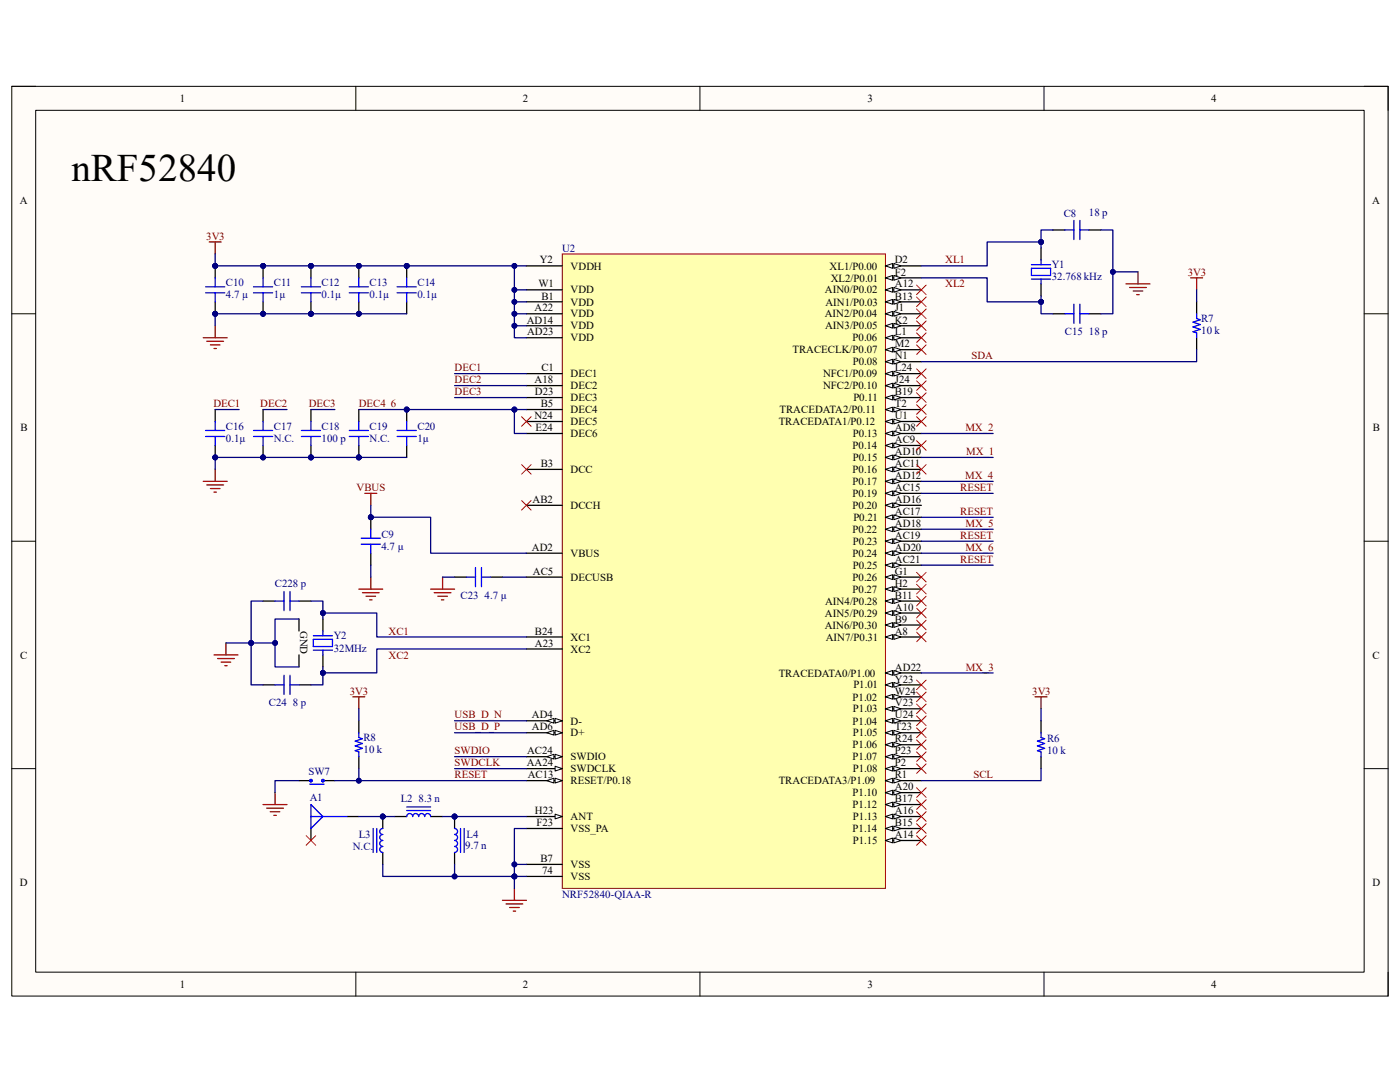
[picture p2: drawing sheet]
<svg xmlns="http://www.w3.org/2000/svg" width="279mm" height="216mm" viewBox="0 0 279 216" stroke-linecap="round" stroke-linejoin="round" font-family="sans-serif">
<defs><g id="words">
<text font-size="7.8" x="14.3" y="36.1">nRF52840</text>
<g font-size="2.2">
<text x="35.9" y="20.4">1</text>
<text x="104.4" y="20.4">2</text>
<text x="173.1" y="20.4">3</text>
<text x="241.7" y="20.4">4</text>
<text x="3.9" y="40.6">A</text>
<text x="273.9" y="40.6">A</text>
<text x="107.7" y="52.6">Y2</text>
<text x="113.9" y="53.8">VDDH</text>
<text x="165.6" y="53.8">XL1/P0.00</text>
<text x="178.6" y="52.6">D2</text>
<text x="107.4" y="57.4">W1</text>
<text x="108" y="59.8">B1</text>
<text x="113.9" y="58.5">VDD</text>
<text x="164.6" y="58.5">AIN0/P0.02</text>
<text x="165.8" y="56.2">XL2/P0.01</text>
<text x="178.6" y="55">F2</text>
<text x="178.6" y="57.4">A12</text>
<text x="178.6" y="59.8">B13</text>
<text x="105.1" y="64.6">AD14</text>
<text x="106.7" y="62.1">A22</text>
<text x="113.9" y="63.3">VDD</text>
<text x="113.9" y="65.7">VDD</text>
<text x="113.9" y="61">VDD</text>
<text x="164.6" y="63.3">AIN2/P0.04</text>
<text x="164.7" y="65.7">AIN3/P0.05</text>
<text x="164.7" y="61">AIN1/P0.03</text>
<text x="178.6" y="62.1">J1</text>
<text x="178.6" y="64.6">K2</text>
<text x="105.2" y="66.9">AD23</text>
<text x="113.9" y="68.1">VDD</text>
<text x="158.2" y="70.5">TRACECLK/P0.07</text>
<text x="170.1" y="68.1">P0.06</text>
<text x="178.6" y="66.9">L1</text>
<text x="178.6" y="69.3">M2</text>
<text x="178.6" y="71.7">N1</text>
<text x="106.7" y="76.5">A18</text>
<text x="108" y="74.1">C1</text>
<text x="113.9" y="77.7">DEC2</text>
<text x="113.9" y="75.3">DEC1</text>
<text x="164.3" y="75.3">NFC1/P0.09</text>
<text x="164.3" y="77.7">NFC2/P0.10</text>
<text x="170.2" y="72.9">P0.08</text>
<text x="178.6" y="74.1">L24</text>
<text x="178.6" y="76.5">J24</text>
<text x="106.6" y="83.7">N24</text>
<text x="106.8" y="78.9">D23</text>
<text x="107.9" y="81.3">B5</text>
<text x="113.9" y="80.1">DEC3</text>
<text x="113.9" y="82.5">DEC4</text>
<text x="155.6" y="82.5">TRACEDATA2/P0.11</text>
<text x="170.3" y="80.1">P0.11</text>
<text x="178.6" y="78.9">B19</text>
<text x="178.6" y="81.3">T2</text>
<text x="178.6" y="83.7">U1</text>
<text x="4.1" y="86">B</text>
<text x="106.9" y="86">E24</text>
<text x="113.9" y="84.8">DEC5</text>
<text x="113.9" y="87.2">DEC6</text>
<text x="155.4" y="84.8">TRACEDATA1/P0.12</text>
<text x="170.1" y="89.6">P0.14</text>
<text x="170.2" y="87.2">P0.13</text>
<text x="178.6" y="86">AD8</text>
<text x="178.6" y="88.4">AC9</text>
<text x="274" y="86">B</text>
<text x="107.9" y="93.2">B3</text>
<text x="113.9" y="94.4">DCC</text>
<text x="170.1" y="94.4">P0.16</text>
<text x="170.2" y="92">P0.15</text>
<text x="178.6" y="90.8">AD10</text>
<text x="178.6" y="93.2">AC11</text>
<text x="178.6" y="95.6">AD12</text>
<text x="106.3" y="100.4">AB2</text>
<text x="113.9" y="101.6">DCCH</text>
<text x="170.1" y="96.8">P0.17</text>
<text x="170.1" y="99.2">P0.19</text>
<text x="170.1" y="101.6">P0.20</text>
<text x="178.6" y="98">AC15</text>
<text x="178.6" y="100.4">AD16</text>
<text x="170.1" y="106.3">P0.22</text>
<text x="170.3" y="104">P0.21</text>
<text x="178.6" y="102.7">AC17</text>
<text x="178.6" y="105.2">AD18</text>
<text x="178.6" y="107.5">AC19</text>
<text x="106.2" y="109.9">AD2</text>
<text x="113.9" y="111.1">VBUS</text>
<text x="170.1" y="111.1">P0.24</text>
<text x="170.2" y="113.5">P0.25</text>
<text x="170.2" y="108.7">P0.23</text>
<text x="178.6" y="109.9">AD20</text>
<text x="178.6" y="112.3">AC21</text>
<text x="106.3" y="114.7">AC5</text>
<text x="113.9" y="115.9">DECUSB</text>
<text x="170.1" y="115.9">P0.26</text>
<text x="170.1" y="118.3">P0.27</text>
<text x="178.6" y="114.7">G1</text>
<text x="178.6" y="117.1">H2</text>
<text x="178.6" y="119.5">B11</text>
<text x="59.9" y="125.9" transform="rotate(90 59.9 125.9)">GND</text>
<text x="164.6" y="125.4">AIN6/P0.30</text>
<text x="164.6" y="123.1">AIN5/P0.29</text>
<text x="164.7" y="120.6">AIN4/P0.28</text>
<text x="178.6" y="121.9">A10</text>
<text x="178.6" y="124.2">B9</text>
<text x="4" y="131.4">C</text>
<text x="106.8" y="126.7">B24</text>
<text x="106.8" y="129">A23</text>
<text x="113.9" y="127.8">XC1</text>
<text x="113.9" y="130.2">XC2</text>
<text x="164.8" y="127.8">AIN7/P0.31</text>
<text x="178.6" y="126.7">A8</text>
<text x="273.9" y="131.4">C</text>
<text x="155.4" y="135">TRACEDATA0/P1.00</text>
<text x="170.3" y="137.4">P1.01</text>
<text x="178.6" y="133.8">AD22</text>
<text x="178.6" y="136.2">Y23</text>
<text x="106.2" y="143.3">AD4</text>
<text x="170.1" y="139.8">P1.02</text>
<text x="170.2" y="142.2">P1.03</text>
<text x="178.6" y="138.6">W24</text>
<text x="178.6" y="141">V23</text>
<text x="178.6" y="143.3">U24</text>
<text x="106.2" y="145.8">AD6</text>
<text x="113.9" y="144.6">D-</text>
<text x="113.9" y="146.9">D+</text>
<text x="170.1" y="144.6">P1.04</text>
<text x="170.1" y="149.4">P1.06</text>
<text x="170.2" y="146.9">P1.05</text>
<text x="178.6" y="145.8">T23</text>
<text x="178.6" y="148.1">R24</text>
<text x="105.1" y="152.9">AA24</text>
<text x="105.2" y="150.5">AC24</text>
<text x="105.3" y="155.3">AC13</text>
<text x="113.9" y="154.1">SWDCLK</text>
<text x="113.9" y="151.7">SWDIO</text>
<text x="170.1" y="151.7">P1.07</text>
<text x="170.2" y="154.1">P1.08</text>
<text x="178.6" y="150.5">P23</text>
<text x="178.6" y="152.9">P2</text>
<text x="178.6" y="155.3">R1</text>
<text x="113.9" y="156.5">RESET/P0.18</text>
<text x="155.4" y="156.5">TRACEDATA3/P1.09</text>
<text x="170.1" y="158.9">P1.10</text>
<text x="170.1" y="161.3">P1.12</text>
<text x="178.6" y="157.7">A20</text>
<text x="178.6" y="160.1">B17</text>
<text x="106.8" y="162.5">H23</text>
<text x="107.1" y="164.8">F23</text>
<text x="113.9" y="163.7">ANT</text>
<text x="113.9" y="166">VSS_PA</text>
<text x="170.1" y="166">P1.14</text>
<text x="170.2" y="163.7">P1.13</text>
<text x="178.6" y="162.5">A16</text>
<text x="178.6" y="164.8">B15</text>
<text x="178.6" y="167.3">A14</text>
<text x="107.9" y="172">B7</text>
<text x="113.9" y="173.2">VSS</text>
<text x="170.2" y="168.4">P1.15</text>
<text x="4" y="176.8">D</text>
<text x="108.2" y="174.4">74</text>
<text x="113.9" y="175.6">VSS</text>
<text x="273.9" y="176.8">D</text>
<text x="35.9" y="197.1">1</text>
<text x="104.4" y="197.1">2</text>
<text x="173.1" y="197.1">3</text>
<text x="241.7" y="197.1">4</text>
</g>
<g font-size="2.2" fill="#800000">
<text x="41.1" y="47.8">3V3</text>
<text x="188.6" y="52.6">XL1</text>
<text x="188.6" y="57.4">XL2</text>
<text x="237" y="55">3V3</text>
<text x="193.9" y="71.7">SDA</text>
<text x="90.7" y="74.1">DEC1</text>
<text x="90.7" y="76.5">DEC2</text>
<text x="42.6" y="81.3">DEC1</text>
<text x="51.9" y="81.3">DEC2</text>
<text x="61.6" y="81.3">DEC3</text>
<text x="71.6" y="81.3">DEC4_6</text>
<text x="90.7" y="78.9">DEC3</text>
<text x="192.7" y="86">MX_2</text>
<text x="192.6" y="95.6">MX_4</text>
<text x="192.8" y="90.8">MX_1</text>
<text x="71.2" y="98">VBUS</text>
<text x="191.6" y="98">RESET</text>
<text x="191.6" y="102.7">RESET</text>
<text x="191.6" y="107.5">RESET</text>
<text x="192.7" y="105.2">MX_5</text>
<text x="191.6" y="112.3">RESET</text>
<text x="192.7" y="109.9">MX_6</text>
<text x="77.6" y="131.4">XC2</text>
<text x="77.6" y="126.7">XC1</text>
<text x="192.7" y="133.8">MX_3</text>
<text x="69.8" y="138.6">3V3</text>
<text x="90.7" y="143.3">USB_D_N</text>
<text x="206" y="138.6">3V3</text>
<text x="90.7" y="145.8">USB_D_P</text>
<text x="90.7" y="150.5">SWDIO</text>
<text x="90.7" y="152.9">SWDCLK</text>
<text x="90.7" y="155.3">RESET</text>
<text x="194.3" y="155.3">SCL</text>
</g>
<g font-size="2.2" fill="#000080">
<text x="212.3" y="43.3">C8</text>
<text x="217.3" y="43.1">18 p</text>
<text x="112.2" y="50.2">U2</text>
<text x="209.9" y="53.6">Y1</text>
<text x="45.1" y="59.5">4.7 µ</text>
<text x="45.1" y="57.2">C10</text>
<text x="54.7" y="59.5">1µ</text>
<text x="54.7" y="57.2">C11</text>
<text x="64.2" y="59.5">0.1µ</text>
<text x="64.2" y="57.2">C12</text>
<text x="73.7" y="59.5">0.1µ</text>
<text x="73.7" y="57.2">C13</text>
<text x="83.3" y="59.5">0.1µ</text>
<text x="83.3" y="57.2">C14</text>
<text x="209.9" y="55.9">32.768 kHz</text>
<text x="239.7" y="64.3">R7</text>
<text x="212.5" y="66.9">C15</text>
<text x="217.3" y="66.9">18 p</text>
<text x="239.7" y="66.7">10 k</text>
<text x="45.1" y="88.2">0.1µ</text>
<text x="45.1" y="85.8">C16</text>
<text x="54.7" y="88.2">N.C.</text>
<text x="54.7" y="85.8">C17</text>
<text x="64.2" y="88.2">100 p</text>
<text x="64.2" y="85.8">C18</text>
<text x="73.7" y="88.2">N.C.</text>
<text x="73.7" y="85.8">C19</text>
<text x="83.3" y="88.2">1µ</text>
<text x="83.3" y="85.8">C20</text>
<text x="76.1" y="107.3">C9</text>
<text x="76.1" y="109.7">4.7 µ</text>
<text x="54.9" y="117.1">C228 p</text>
<text x="91.9" y="119.5">C23</text>
<text x="96.7" y="119.5">4.7 µ</text>
<text x="66.6" y="127.6">Y2</text>
<text x="66.6" y="130">32MHz</text>
<text x="53.7" y="141">C24</text>
<text x="58.5" y="141">8 p</text>
<text x="72.6" y="147.9">R8</text>
<text x="209" y="148.1">R6</text>
<text x="61.6" y="154.6">SW7</text>
<text x="72.6" y="150.3">10 k</text>
<text x="209" y="150.5">10 k</text>
<text x="61.8" y="159.9">A1</text>
<text x="80" y="160.1">L2 8.3 n</text>
<text x="71.6" y="167.3">L3</text>
<text x="93.1" y="167.3">L4</text>
<text x="70.4" y="169.6">N.C.</text>
<text x="92.8" y="169.4">9.7 n</text>
<text x="112.2" y="179.2">NRF52840-QIAA-R</text>
</g>
</g></defs>
<path d="M2.3 17.2h274.7v181.6h-274.7z" fill-rule="evenodd" fill="#fffcf8"/>
<path d="M2.3 17.2h274.7v181.6h-274.7z" fill="none" stroke="#000" stroke-width=".2"/>
<path d="M7.1 22h265.1v172h-265.1z" fill-rule="evenodd" fill="#fffcf8"/>
<g fill="none" stroke="#000" stroke-width=".2">
<path d="M2.3 17.2h4.8M71 17.2v4.8M139.7 17.2v4.8M208.4 17.2v4.8M272.2 17.2h4.8v4.8M7.1 22h265.1v172h-265.1zM2.3 62.6h4.8M272.2 62.6h4.8M2.3 108h4.8M272.2 108h4.8M2.3 153.4h4.8M272.2 153.4h4.8"/>
<path d="M71 194v4.8M139.7 194v4.8M208.4 194v4.8M277 194v4.8"/>
</g>
<path d="M112.2 50.7h64.5v126.6h-64.5z" fill-rule="evenodd" fill="#ffffb0"/>
<path d="M112.2 50.7h64.5v126.6h-64.5z" fill="none" stroke="#800000" stroke-width=".2"/>
<path d="M105.1 162.9h7.1" fill="none" stroke="#000" stroke-width=".25"/>
<path d="M110.8 162.5l1.4 .4-1.4 .5z" fill="#f8fcff"/>
<path d="M110.8 162.5l1.4 .4-1.4 .5z" fill="none" stroke="#000" stroke-width=".2"/>
<path d="M105.1 143.8h7.1" fill="none" stroke="#000" stroke-width=".25"/>
<path d="M110.8 143.3l1.4 .5-1.4 .5z" fill="#f8fcff"/>
<path d="M110.8 143.3l1.4 .5-1.4 .5z" fill="none" stroke="#000" stroke-width=".2"/>
<path d="M109.1 143.8l1.4-.5v1z" fill="#f8fcff"/>
<path d="M109.1 143.8l1.4-.5v1z" fill="none" stroke="#000" stroke-width=".2"/>
<path d="M105.1 146.2h7.1" fill="none" stroke="#000" stroke-width=".25"/>
<path d="M110.8 145.7l1.4 .5-1.4 .5z" fill="#f8fcff"/>
<path d="M110.8 145.7l1.4 .5-1.4 .5z" fill="none" stroke="#000" stroke-width=".2"/>
<path d="M109.1 146.2l1.4-.5v1z" fill="#f8fcff"/>
<path d="M109.1 146.2l1.4-.5v1z" fill="none" stroke="#000" stroke-width=".2"/>
<path d="M176.7 53.1h7.2" fill="none" stroke="#000" stroke-width=".25"/>
<path d="M176.7 53.1l1.4-.5v.9z" fill="#f8fcff"/>
<path d="M176.7 53.1l1.4-.5v.9z" fill="none" stroke="#000" stroke-width=".2"/>
<path d="M178.4 52.6l1.4 .5-1.4 .4z" fill="#f8fcff"/>
<path d="M178.4 52.6l1.4 .5-1.4 .4z" fill="none" stroke="#000" stroke-width=".2"/>
<path d="M176.7 55.4h7.2" fill="none" stroke="#000" stroke-width=".25"/>
<path d="M176.7 55.4l1.4-.4v.9z" fill="#f8fcff"/>
<path d="M176.7 55.4l1.4-.4v.9z" fill="none" stroke="#000" stroke-width=".2"/>
<path d="M178.4 55l1.4 .4-1.4 .5z" fill="#f8fcff"/>
<path d="M178.4 55l1.4 .4-1.4 .5z" fill="none" stroke="#000" stroke-width=".2"/>
<path d="M176.7 57.8h7.2" fill="none" stroke="#000" stroke-width=".25"/>
<path d="M176.7 57.8l1.4-.4v.9z" fill="#f8fcff"/>
<path d="M176.7 57.8l1.4-.4v.9z" fill="none" stroke="#000" stroke-width=".2"/>
<path d="M178.4 57.4l1.4 .4-1.4 .5z" fill="#f8fcff"/>
<path d="M178.4 57.4l1.4 .4-1.4 .5z" fill="none" stroke="#000" stroke-width=".2"/>
<path d="M176.7 60.2h7.2" fill="none" stroke="#000" stroke-width=".25"/>
<path d="M176.7 60.2l1.4-.5v1z" fill="#f8fcff"/>
<path d="M176.7 60.2l1.4-.5v1z" fill="none" stroke="#000" stroke-width=".2"/>
<path d="M178.4 59.7l1.4 .5-1.4 .5z" fill="#f8fcff"/>
<path d="M178.4 59.7l1.4 .5-1.4 .5z" fill="none" stroke="#000" stroke-width=".2"/>
<path d="M176.7 62.6h7.2" fill="none" stroke="#000" stroke-width=".25"/>
<path d="M176.7 62.6l1.4-.5v1z" fill="#f8fcff"/>
<path d="M176.7 62.6l1.4-.5v1z" fill="none" stroke="#000" stroke-width=".2"/>
<path d="M178.4 62.1l1.4 .5-1.4 .5z" fill="#f8fcff"/>
<path d="M178.4 62.1l1.4 .5-1.4 .5z" fill="none" stroke="#000" stroke-width=".2"/>
<path d="M176.7 65h7.2" fill="none" stroke="#000" stroke-width=".25"/>
<path d="M176.7 65l1.4-.5v1z" fill="#f8fcff"/>
<path d="M176.7 65l1.4-.5v1z" fill="none" stroke="#000" stroke-width=".2"/>
<path d="M178.4 64.5l1.4 .5-1.4 .5z" fill="#f8fcff"/>
<path d="M178.4 64.5l1.4 .5-1.4 .5z" fill="none" stroke="#000" stroke-width=".2"/>
<path d="M176.7 67.4h7.2" fill="none" stroke="#000" stroke-width=".25"/>
<path d="M176.7 67.4l1.4-.5v1z" fill="#f8fcff"/>
<path d="M176.7 67.4l1.4-.5v1z" fill="none" stroke="#000" stroke-width=".2"/>
<path d="M178.4 66.9l1.4 .5-1.4 .5z" fill="#f8fcff"/>
<path d="M178.4 66.9l1.4 .5-1.4 .5z" fill="none" stroke="#000" stroke-width=".2"/>
<path d="M176.7 69.8h7.2" fill="none" stroke="#000" stroke-width=".25"/>
<path d="M176.7 69.8l1.4-.5v1z" fill="#f8fcff"/>
<path d="M176.7 69.8l1.4-.5v1z" fill="none" stroke="#000" stroke-width=".2"/>
<path d="M178.4 69.3l1.4 .5-1.4 .5z" fill="#f8fcff"/>
<path d="M178.4 69.3l1.4 .5-1.4 .5z" fill="none" stroke="#000" stroke-width=".2"/>
<path d="M176.7 72.2h7.2" fill="none" stroke="#000" stroke-width=".25"/>
<path d="M176.7 72.2l1.4-.5v.9z" fill="#f8fcff"/>
<path d="M176.7 72.2l1.4-.5v.9z" fill="none" stroke="#000" stroke-width=".2"/>
<path d="M178.4 71.7l1.4 .5-1.4 .4z" fill="#f8fcff"/>
<path d="M178.4 71.7l1.4 .5-1.4 .4z" fill="none" stroke="#000" stroke-width=".2"/>
<path d="M176.7 74.6h7.2" fill="none" stroke="#000" stroke-width=".25"/>
<path d="M176.7 74.6l1.4-.5v.9z" fill="#f8fcff"/>
<path d="M176.7 74.6l1.4-.5v.9z" fill="none" stroke="#000" stroke-width=".2"/>
<path d="M178.4 74.1l1.4 .5-1.4 .4z" fill="#f8fcff"/>
<path d="M178.4 74.1l1.4 .5-1.4 .4z" fill="none" stroke="#000" stroke-width=".2"/>
<path d="M176.7 76.9h7.2" fill="none" stroke="#000" stroke-width=".25"/>
<path d="M176.7 76.9l1.4-.4v.9z" fill="#f8fcff"/>
<path d="M176.7 76.9l1.4-.4v.9z" fill="none" stroke="#000" stroke-width=".2"/>
<path d="M178.4 76.5l1.4 .4-1.4 .5z" fill="#f8fcff"/>
<path d="M178.4 76.5l1.4 .4-1.4 .5z" fill="none" stroke="#000" stroke-width=".2"/>
<path d="M176.7 79.3h7.2" fill="none" stroke="#000" stroke-width=".25"/>
<path d="M176.7 79.3l1.4-.4v.9z" fill="#f8fcff"/>
<path d="M176.7 79.3l1.4-.4v.9z" fill="none" stroke="#000" stroke-width=".2"/>
<path d="M178.4 78.9l1.4 .4-1.4 .5z" fill="#f8fcff"/>
<path d="M178.4 78.9l1.4 .4-1.4 .5z" fill="none" stroke="#000" stroke-width=".2"/>
<path d="M176.7 81.7h7.2" fill="none" stroke="#000" stroke-width=".25"/>
<path d="M176.7 81.7l1.4-.5v1z" fill="#f8fcff"/>
<path d="M176.7 81.7l1.4-.5v1z" fill="none" stroke="#000" stroke-width=".2"/>
<path d="M178.4 81.2l1.4 .5-1.4 .5z" fill="#f8fcff"/>
<path d="M178.4 81.2l1.4 .5-1.4 .5z" fill="none" stroke="#000" stroke-width=".2"/>
<path d="M176.7 84.1h7.2" fill="none" stroke="#000" stroke-width=".25"/>
<path d="M176.7 84.1l1.4-.5v1z" fill="#f8fcff"/>
<path d="M176.7 84.1l1.4-.5v1z" fill="none" stroke="#000" stroke-width=".2"/>
<path d="M178.4 83.6l1.4 .5-1.4 .5z" fill="#f8fcff"/>
<path d="M178.4 83.6l1.4 .5-1.4 .5z" fill="none" stroke="#000" stroke-width=".2"/>
<path d="M176.7 86.5h7.2" fill="none" stroke="#000" stroke-width=".25"/>
<path d="M176.7 86.5l1.4-.5v1z" fill="#f8fcff"/>
<path d="M176.7 86.5l1.4-.5v1z" fill="none" stroke="#000" stroke-width=".2"/>
<path d="M178.4 86l1.4 .5-1.4 .5z" fill="#f8fcff"/>
<path d="M178.4 86l1.4 .5-1.4 .5z" fill="none" stroke="#000" stroke-width=".2"/>
<path d="M176.7 88.9h7.2" fill="none" stroke="#000" stroke-width=".25"/>
<path d="M176.7 88.9l1.4-.5v1z" fill="#f8fcff"/>
<path d="M176.7 88.9l1.4-.5v1z" fill="none" stroke="#000" stroke-width=".2"/>
<path d="M178.4 88.4l1.4 .5-1.4 .5z" fill="#f8fcff"/>
<path d="M178.4 88.4l1.4 .5-1.4 .5z" fill="none" stroke="#000" stroke-width=".2"/>
<path d="M176.7 91.3h7.2" fill="none" stroke="#000" stroke-width=".25"/>
<path d="M176.7 91.3l1.4-.5v1z" fill="#f8fcff"/>
<path d="M176.7 91.3l1.4-.5v1z" fill="none" stroke="#000" stroke-width=".2"/>
<path d="M178.4 90.8l1.4 .5-1.4 .5z" fill="#f8fcff"/>
<path d="M178.4 90.8l1.4 .5-1.4 .5z" fill="none" stroke="#000" stroke-width=".2"/>
<path d="M176.7 93.7h7.2" fill="none" stroke="#000" stroke-width=".25"/>
<path d="M176.7 93.7l1.4-.5v.9z" fill="#f8fcff"/>
<path d="M176.7 93.7l1.4-.5v.9z" fill="none" stroke="#000" stroke-width=".2"/>
<path d="M178.4 93.2l1.4 .5-1.4 .4z" fill="#f8fcff"/>
<path d="M178.4 93.2l1.4 .5-1.4 .4z" fill="none" stroke="#000" stroke-width=".2"/>
<path d="M176.7 96.1h7.2" fill="none" stroke="#000" stroke-width=".25"/>
<path d="M176.7 96.1l1.4-.5v.9z" fill="#f8fcff"/>
<path d="M176.7 96.1l1.4-.5v.9z" fill="none" stroke="#000" stroke-width=".2"/>
<path d="M178.4 95.6l1.4 .5-1.4 .4z" fill="#f8fcff"/>
<path d="M178.4 95.6l1.4 .5-1.4 .4z" fill="none" stroke="#000" stroke-width=".2"/>
<path d="M105.1 155.8h7.1" fill="none" stroke="#000" stroke-width=".25"/>
<path d="M110.8 155.3l1.4 .5-1.4 .4z" fill="#f8fcff"/>
<path d="M110.8 155.3l1.4 .5-1.4 .4z" fill="none" stroke="#000" stroke-width=".2"/>
<path d="M109.1 155.8l1.4-.5v.9z" fill="#f8fcff"/>
<path d="M109.1 155.8l1.4-.5v.9z" fill="none" stroke="#000" stroke-width=".2"/>
<path d="M176.7 98.4h7.2" fill="none" stroke="#000" stroke-width=".25"/>
<path d="M176.7 98.4l1.4-.4v.9z" fill="#f8fcff"/>
<path d="M176.7 98.4l1.4-.4v.9z" fill="none" stroke="#000" stroke-width=".2"/>
<path d="M178.4 98l1.4 .4-1.4 .5z" fill="#f8fcff"/>
<path d="M178.4 98l1.4 .4-1.4 .5z" fill="none" stroke="#000" stroke-width=".2"/>
<path d="M176.7 100.8h7.2" fill="none" stroke="#000" stroke-width=".25"/>
<path d="M176.7 100.8l1.4-.4v.9z" fill="#f8fcff"/>
<path d="M176.7 100.8l1.4-.4v.9z" fill="none" stroke="#000" stroke-width=".2"/>
<path d="M178.4 100.4l1.4 .4-1.4 .5z" fill="#f8fcff"/>
<path d="M178.4 100.4l1.4 .4-1.4 .5z" fill="none" stroke="#000" stroke-width=".2"/>
<path d="M176.7 103.2h7.2" fill="none" stroke="#000" stroke-width=".25"/>
<path d="M176.7 103.2l1.4-.5v1z" fill="#f8fcff"/>
<path d="M176.7 103.2l1.4-.5v1z" fill="none" stroke="#000" stroke-width=".2"/>
<path d="M178.4 102.7l1.4 .5-1.4 .5z" fill="#f8fcff"/>
<path d="M178.4 102.7l1.4 .5-1.4 .5z" fill="none" stroke="#000" stroke-width=".2"/>
<path d="M176.7 105.6h7.2" fill="none" stroke="#000" stroke-width=".25"/>
<path d="M176.7 105.6l1.4-.5v1z" fill="#f8fcff"/>
<path d="M176.7 105.6l1.4-.5v1z" fill="none" stroke="#000" stroke-width=".2"/>
<path d="M178.4 105.1l1.4 .5-1.4 .5z" fill="#f8fcff"/>
<path d="M178.4 105.1l1.4 .5-1.4 .5z" fill="none" stroke="#000" stroke-width=".2"/>
<path d="M176.7 108h7.2" fill="none" stroke="#000" stroke-width=".25"/>
<path d="M176.7 108l1.4-.5v1z" fill="#f8fcff"/>
<path d="M176.7 108l1.4-.5v1z" fill="none" stroke="#000" stroke-width=".2"/>
<path d="M178.4 107.5l1.4 .5-1.4 .5z" fill="#f8fcff"/>
<path d="M178.4 107.5l1.4 .5-1.4 .5z" fill="none" stroke="#000" stroke-width=".2"/>
<path d="M176.7 110.4h7.2" fill="none" stroke="#000" stroke-width=".25"/>
<path d="M176.7 110.4l1.4-.5v1z" fill="#f8fcff"/>
<path d="M176.7 110.4l1.4-.5v1z" fill="none" stroke="#000" stroke-width=".2"/>
<path d="M178.4 109.9l1.4 .5-1.4 .5z" fill="#f8fcff"/>
<path d="M178.4 109.9l1.4 .5-1.4 .5z" fill="none" stroke="#000" stroke-width=".2"/>
<path d="M176.7 112.8h7.2" fill="none" stroke="#000" stroke-width=".25"/>
<path d="M176.7 112.8l1.4-.5v1z" fill="#f8fcff"/>
<path d="M176.7 112.8l1.4-.5v1z" fill="none" stroke="#000" stroke-width=".2"/>
<path d="M178.4 112.3l1.4 .5-1.4 .5z" fill="#f8fcff"/>
<path d="M178.4 112.3l1.4 .5-1.4 .5z" fill="none" stroke="#000" stroke-width=".2"/>
<path d="M176.7 115.2h7.2" fill="none" stroke="#000" stroke-width=".25"/>
<path d="M176.7 115.2l1.4-.5v.9z" fill="#f8fcff"/>
<path d="M176.7 115.2l1.4-.5v.9z" fill="none" stroke="#000" stroke-width=".2"/>
<path d="M178.4 114.7l1.4 .5-1.4 .4z" fill="#f8fcff"/>
<path d="M178.4 114.7l1.4 .5-1.4 .4z" fill="none" stroke="#000" stroke-width=".2"/>
<path d="M176.7 117.5h7.2" fill="none" stroke="#000" stroke-width=".25"/>
<path d="M176.7 117.5l1.4-.4v.9z" fill="#f8fcff"/>
<path d="M176.7 117.5l1.4-.4v.9z" fill="none" stroke="#000" stroke-width=".2"/>
<path d="M178.4 117.1l1.4 .4-1.4 .5z" fill="#f8fcff"/>
<path d="M178.4 117.1l1.4 .4-1.4 .5z" fill="none" stroke="#000" stroke-width=".2"/>
<path d="M176.7 119.9h7.2" fill="none" stroke="#000" stroke-width=".25"/>
<path d="M176.7 119.9l1.4-.4v.9z" fill="#f8fcff"/>
<path d="M176.7 119.9l1.4-.4v.9z" fill="none" stroke="#000" stroke-width=".2"/>
<path d="M178.4 119.5l1.4 .4-1.4 .5z" fill="#f8fcff"/>
<path d="M178.4 119.5l1.4 .4-1.4 .5z" fill="none" stroke="#000" stroke-width=".2"/>
<path d="M176.7 122.3h7.2" fill="none" stroke="#000" stroke-width=".25"/>
<path d="M176.7 122.3l1.4-.5v1z" fill="#f8fcff"/>
<path d="M176.7 122.3l1.4-.5v1z" fill="none" stroke="#000" stroke-width=".2"/>
<path d="M178.4 121.8l1.4 .5-1.4 .5z" fill="#f8fcff"/>
<path d="M178.4 121.8l1.4 .5-1.4 .5z" fill="none" stroke="#000" stroke-width=".2"/>
<path d="M176.7 124.7h7.2" fill="none" stroke="#000" stroke-width=".25"/>
<path d="M176.7 124.7l1.4-.5v1z" fill="#f8fcff"/>
<path d="M176.7 124.7l1.4-.5v1z" fill="none" stroke="#000" stroke-width=".2"/>
<path d="M178.4 124.2l1.4 .5-1.4 .5z" fill="#f8fcff"/>
<path d="M178.4 124.2l1.4 .5-1.4 .5z" fill="none" stroke="#000" stroke-width=".2"/>
<path d="M176.7 127.1h7.2" fill="none" stroke="#000" stroke-width=".25"/>
<path d="M176.7 127.1l1.4-.5v1z" fill="#f8fcff"/>
<path d="M176.7 127.1l1.4-.5v1z" fill="none" stroke="#000" stroke-width=".2"/>
<path d="M178.4 126.6l1.4 .5-1.4 .5z" fill="#f8fcff"/>
<path d="M178.4 126.6l1.4 .5-1.4 .5z" fill="none" stroke="#000" stroke-width=".2"/>
<path d="M176.7 134.3h7.2" fill="none" stroke="#000" stroke-width=".25"/>
<path d="M176.7 134.3l1.4-.5v.9z" fill="#f8fcff"/>
<path d="M176.7 134.3l1.4-.5v.9z" fill="none" stroke="#000" stroke-width=".2"/>
<path d="M178.4 133.8l1.4 .5-1.4 .4z" fill="#f8fcff"/>
<path d="M178.4 133.8l1.4 .5-1.4 .4z" fill="none" stroke="#000" stroke-width=".2"/>
<path d="M176.7 136.7h7.2" fill="none" stroke="#000" stroke-width=".25"/>
<path d="M176.7 136.7l1.4-.5v.9z" fill="#f8fcff"/>
<path d="M176.7 136.7l1.4-.5v.9z" fill="none" stroke="#000" stroke-width=".2"/>
<path d="M178.4 136.2l1.4 .5-1.4 .4z" fill="#f8fcff"/>
<path d="M178.4 136.2l1.4 .5-1.4 .4z" fill="none" stroke="#000" stroke-width=".2"/>
<path d="M176.7 139h7.2" fill="none" stroke="#000" stroke-width=".25"/>
<path d="M176.7 139l1.4-.4v.9z" fill="#f8fcff"/>
<path d="M176.7 139l1.4-.4v.9z" fill="none" stroke="#000" stroke-width=".2"/>
<path d="M178.4 138.6l1.4 .4-1.4 .5z" fill="#f8fcff"/>
<path d="M178.4 138.6l1.4 .4-1.4 .5z" fill="none" stroke="#000" stroke-width=".2"/>
<path d="M176.7 141.4h7.2" fill="none" stroke="#000" stroke-width=".25"/>
<path d="M176.7 141.4l1.4-.4v.9z" fill="#f8fcff"/>
<path d="M176.7 141.4l1.4-.4v.9z" fill="none" stroke="#000" stroke-width=".2"/>
<path d="M178.4 141l1.4 .4-1.4 .5z" fill="#f8fcff"/>
<path d="M178.4 141l1.4 .4-1.4 .5z" fill="none" stroke="#000" stroke-width=".2"/>
<path d="M176.7 143.8h7.2" fill="none" stroke="#000" stroke-width=".25"/>
<path d="M176.7 143.8l1.4-.5v1z" fill="#f8fcff"/>
<path d="M176.7 143.8l1.4-.5v1z" fill="none" stroke="#000" stroke-width=".2"/>
<path d="M178.4 143.3l1.4 .5-1.4 .5z" fill="#f8fcff"/>
<path d="M178.4 143.3l1.4 .5-1.4 .5z" fill="none" stroke="#000" stroke-width=".2"/>
<path d="M176.7 146.2h7.2" fill="none" stroke="#000" stroke-width=".25"/>
<path d="M176.7 146.2l1.4-.5v1z" fill="#f8fcff"/>
<path d="M176.7 146.2l1.4-.5v1z" fill="none" stroke="#000" stroke-width=".2"/>
<path d="M178.4 145.7l1.4 .5-1.4 .5z" fill="#f8fcff"/>
<path d="M178.4 145.7l1.4 .5-1.4 .5z" fill="none" stroke="#000" stroke-width=".2"/>
<path d="M176.7 148.6h7.2" fill="none" stroke="#000" stroke-width=".25"/>
<path d="M176.7 148.6l1.4-.5v1z" fill="#f8fcff"/>
<path d="M176.7 148.6l1.4-.5v1z" fill="none" stroke="#000" stroke-width=".2"/>
<path d="M178.4 148.1l1.4 .5-1.4 .5z" fill="#f8fcff"/>
<path d="M178.4 148.1l1.4 .5-1.4 .5z" fill="none" stroke="#000" stroke-width=".2"/>
<path d="M176.7 151h7.2" fill="none" stroke="#000" stroke-width=".25"/>
<path d="M176.7 151l1.4-.5v1z" fill="#f8fcff"/>
<path d="M176.7 151l1.4-.5v1z" fill="none" stroke="#000" stroke-width=".2"/>
<path d="M178.4 150.5l1.4 .5-1.4 .5z" fill="#f8fcff"/>
<path d="M178.4 150.5l1.4 .5-1.4 .5z" fill="none" stroke="#000" stroke-width=".2"/>
<path d="M176.7 153.4h7.2" fill="none" stroke="#000" stroke-width=".25"/>
<path d="M176.7 153.4l1.4-.5v1z" fill="#f8fcff"/>
<path d="M176.7 153.4l1.4-.5v1z" fill="none" stroke="#000" stroke-width=".2"/>
<path d="M178.4 152.9l1.4 .5-1.4 .5z" fill="#f8fcff"/>
<path d="M178.4 152.9l1.4 .5-1.4 .5z" fill="none" stroke="#000" stroke-width=".2"/>
<path d="M176.7 155.8h7.2" fill="none" stroke="#000" stroke-width=".25"/>
<path d="M176.7 155.8l1.4-.5v.9z" fill="#f8fcff"/>
<path d="M176.7 155.8l1.4-.5v.9z" fill="none" stroke="#000" stroke-width=".2"/>
<path d="M178.4 155.3l1.4 .5-1.4 .4z" fill="#f8fcff"/>
<path d="M178.4 155.3l1.4 .5-1.4 .4z" fill="none" stroke="#000" stroke-width=".2"/>
<path d="M176.7 158.2h7.2" fill="none" stroke="#000" stroke-width=".25"/>
<path d="M176.7 158.2l1.4-.5v.9z" fill="#f8fcff"/>
<path d="M176.7 158.2l1.4-.5v.9z" fill="none" stroke="#000" stroke-width=".2"/>
<path d="M178.4 157.7l1.4 .5-1.4 .4z" fill="#f8fcff"/>
<path d="M178.4 157.7l1.4 .5-1.4 .4z" fill="none" stroke="#000" stroke-width=".2"/>
<path d="M176.7 160.5h7.2" fill="none" stroke="#000" stroke-width=".25"/>
<path d="M176.7 160.5l1.4-.4v.9z" fill="#f8fcff"/>
<path d="M176.7 160.5l1.4-.4v.9z" fill="none" stroke="#000" stroke-width=".2"/>
<path d="M178.4 160.1l1.4 .4-1.4 .5z" fill="#f8fcff"/>
<path d="M178.4 160.1l1.4 .4-1.4 .5z" fill="none" stroke="#000" stroke-width=".2"/>
<path d="M176.7 162.9h7.2" fill="none" stroke="#000" stroke-width=".25"/>
<path d="M176.7 162.9l1.4-.4v.9z" fill="#f8fcff"/>
<path d="M176.7 162.9l1.4-.4v.9z" fill="none" stroke="#000" stroke-width=".2"/>
<path d="M178.4 162.5l1.4 .4-1.4 .5z" fill="#f8fcff"/>
<path d="M178.4 162.5l1.4 .4-1.4 .5z" fill="none" stroke="#000" stroke-width=".2"/>
<path d="M176.7 165.3h7.2" fill="none" stroke="#000" stroke-width=".25"/>
<path d="M176.7 165.3l1.4-.5v1z" fill="#f8fcff"/>
<path d="M176.7 165.3l1.4-.5v1z" fill="none" stroke="#000" stroke-width=".2"/>
<path d="M178.4 164.8l1.4 .5-1.4 .5z" fill="#f8fcff"/>
<path d="M178.4 164.8l1.4 .5-1.4 .5z" fill="none" stroke="#000" stroke-width=".2"/>
<path d="M176.7 167.7h7.2" fill="none" stroke="#000" stroke-width=".25"/>
<path d="M176.7 167.7l1.4-.5v1z" fill="#f8fcff"/>
<path d="M176.7 167.7l1.4-.5v1z" fill="none" stroke="#000" stroke-width=".2"/>
<path d="M178.4 167.2l1.4 .5-1.4 .5z" fill="#f8fcff"/>
<path d="M178.4 167.2l1.4 .5-1.4 .5z" fill="none" stroke="#000" stroke-width=".2"/>
<path d="M105.1 153.4h7.1" fill="none" stroke="#000" stroke-width=".25"/>
<path d="M110.8 152.9l1.4 .5-1.4 .5z" fill="#f8fcff"/>
<path d="M110.8 152.9l1.4 .5-1.4 .5z" fill="none" stroke="#000" stroke-width=".2"/>
<path d="M105.1 151h7.1" fill="none" stroke="#000" stroke-width=".25"/>
<path d="M110.8 150.5l1.4 .5-1.4 .5z" fill="#f8fcff"/>
<path d="M110.8 150.5l1.4 .5-1.4 .5z" fill="none" stroke="#000" stroke-width=".2"/>
<path d="M109.1 151l1.4-.5v1z" fill="#f8fcff"/>
<path d="M109.1 151l1.4-.5v1z" fill="none" stroke="#000" stroke-width=".2"/>
<g fill="none" stroke="#000" stroke-width=".25">
<path d="M105.1 57.8h7.1M105.1 53.1h7.1M105.1 76.9h7.1M105.1 74.6h7.1M105.1 79.3h7.1M105.1 62.6h7.1M105.1 65h7.1M105.1 67.4h7.1M105.1 60.2h7.1M105.1 93.7h7.1M105.1 81.7h7.1M105.1 84.1h7.1"/>
<path d="M105.1 86.5h7.1M105.1 100.8h7.1M105.1 115.2h7.1M105.1 110.4h7.1M105.1 127.1h7.1M105.1 129.5h7.1M105.1 174.9h7.1M105.1 172.5h7.1M105.1 165.3h7.1"/>
</g>
<g fill="none" stroke="#800000" stroke-width=".25">
<path d="M40.6 96h4.7M41.3 96.8h3.3M42 97.5h1.9M42.7 98.2h.5M42.9 93.7v2.3M85.9 117.5h4.8M86.7 118.3h3.3M87.4 119h1.9M88.1 119.7h.5M88.3 115.2v2.3M100.3 179.7h4.8M102.7 177.3v2.4"/>
<path d="M101 180.4h3.3M101.7 181.1h1.9M102.4 181.8h.5"/>
</g>
<path d="M104.1 83.2l1.9 1.9M106 83.2l-1.9 1.9" fill="none" stroke="#f00" stroke-width=".2"/>
<circle cx="42.9" cy="62.6" r=".48" fill="#000080"/>
<circle cx="42.9" cy="62.6" r=".48" fill="none" stroke="#000080" stroke-width=".2"/>
<circle cx="42.9" cy="53.1" r=".48" fill="#000080"/>
<circle cx="42.9" cy="53.1" r=".48" fill="none" stroke="#000080" stroke-width=".2"/>
<path d="M42.9 60.2v2.4" fill="none" stroke="#000" stroke-width=".25"/>
<circle cx="42.9" cy="62.6" r=".48" fill="#000080"/>
<circle cx="42.9" cy="62.6" r=".48" fill="none" stroke="#000080" stroke-width=".2"/>
<path d="M42.9 53.1v2.3" fill="none" stroke="#000" stroke-width=".25"/>
<circle cx="42.9" cy="53.1" r=".48" fill="#000080"/>
<circle cx="42.9" cy="53.1" r=".48" fill="none" stroke="#000080" stroke-width=".2"/>
<g fill="none" stroke="#00f" stroke-width=".25">
<path d="M41 57.2h3.9M41 58.4h3.9M42.9 55.4v1.8M42.9 58.4v1.8M93.1 115.2h1.8M94.9 113.2v3.9M96.1 115.2h1.8M96.1 113.2v3.9M62.5 129.7h3.9M62.5 126.9h3.9M62.5 127.6h3.9v1.4h-3.9zM64.4 125.9v1"/>
<path d="M64.4 129.7v1"/>
</g>
<path d="M90.7 115.2h2.4M97.9 115.2h2.4M59.7 123.5v2.4M59.7 130.7v2.4M64.4 123.5v2.4M64.4 130.7v2.4" fill="none" stroke="#000" stroke-width=".25"/>
<path d="M41.8 48.3h2.3M42.9 48.3v2.4M40.6 67.4h4.7M41.3 68.1h3.3M42 68.8h1.9M42.7 69.5h.5M42.9 65v2.4M42.7 130.7h4.8M43.4 131.4h3.4M44.1 132.1h2M44.9 132.8h.4M45.1 128.3v2.4" fill="none" stroke="#800000" stroke-width=".25"/>
<circle cx="52.5" cy="62.6" r=".48" fill="#000080"/>
<circle cx="52.5" cy="62.6" r=".48" fill="none" stroke="#000080" stroke-width=".2"/>
<circle cx="52.5" cy="53.1" r=".48" fill="#000080"/>
<circle cx="52.5" cy="53.1" r=".48" fill="none" stroke="#000080" stroke-width=".2"/>
<path d="M52.5 60.2v2.4" fill="none" stroke="#000" stroke-width=".25"/>
<circle cx="52.5" cy="62.6" r=".48" fill="#000080"/>
<circle cx="52.5" cy="62.6" r=".48" fill="none" stroke="#000080" stroke-width=".2"/>
<path d="M52.5 53.1v2.3" fill="none" stroke="#000" stroke-width=".25"/>
<circle cx="52.5" cy="53.1" r=".48" fill="#000080"/>
<circle cx="52.5" cy="53.1" r=".48" fill="none" stroke="#000080" stroke-width=".2"/>
<path d="M50.6 57.2h3.8M50.6 58.4h3.8M52.5 55.4v1.8M52.5 58.4v1.8" fill="none" stroke="#00f" stroke-width=".25"/>
<circle cx="81.2" cy="53.1" r=".48" fill="#000080"/>
<circle cx="81.2" cy="53.1" r=".48" fill="none" stroke="#000080" stroke-width=".2"/>
<path d="M81.2 53.1v2.3M81.2 60.2v2.4" fill="none" stroke="#000" stroke-width=".25"/>
<circle cx="81.2" cy="53.1" r=".48" fill="#000080"/>
<circle cx="81.2" cy="53.1" r=".48" fill="none" stroke="#000080" stroke-width=".2"/>
<path d="M79.3 57.2h3.8M79.3 58.4h3.8M81.2 55.4v1.8M81.2 58.4v1.8" fill="none" stroke="#00f" stroke-width=".25"/>
<circle cx="71.6" cy="62.6" r=".48" fill="#000080"/>
<circle cx="71.6" cy="62.6" r=".48" fill="none" stroke="#000080" stroke-width=".2"/>
<circle cx="71.6" cy="53.1" r=".48" fill="#000080"/>
<circle cx="71.6" cy="53.1" r=".48" fill="none" stroke="#000080" stroke-width=".2"/>
<path d="M71.6 60.2v2.4" fill="none" stroke="#000" stroke-width=".25"/>
<circle cx="71.6" cy="62.6" r=".48" fill="#000080"/>
<circle cx="71.6" cy="62.6" r=".48" fill="none" stroke="#000080" stroke-width=".2"/>
<path d="M71.6 53.1v2.3" fill="none" stroke="#000" stroke-width=".25"/>
<circle cx="71.6" cy="53.1" r=".48" fill="#000080"/>
<circle cx="71.6" cy="53.1" r=".48" fill="none" stroke="#000080" stroke-width=".2"/>
<path d="M69.7 57.2h3.8M69.7 58.4h3.8M71.6 55.4v1.8M71.6 58.4v1.8" fill="none" stroke="#00f" stroke-width=".25"/>
<circle cx="62.1" cy="62.6" r=".48" fill="#000080"/>
<circle cx="62.1" cy="62.6" r=".48" fill="none" stroke="#000080" stroke-width=".2"/>
<circle cx="62.1" cy="53.1" r=".48" fill="#000080"/>
<circle cx="62.1" cy="53.1" r=".48" fill="none" stroke="#000080" stroke-width=".2"/>
<path d="M62.1 60.2v2.4" fill="none" stroke="#000" stroke-width=".25"/>
<circle cx="62.1" cy="62.6" r=".48" fill="#000080"/>
<circle cx="62.1" cy="62.6" r=".48" fill="none" stroke="#000080" stroke-width=".2"/>
<path d="M62.1 53.1v2.3" fill="none" stroke="#000" stroke-width=".25"/>
<circle cx="62.1" cy="53.1" r=".48" fill="#000080"/>
<circle cx="62.1" cy="53.1" r=".48" fill="none" stroke="#000080" stroke-width=".2"/>
<path d="M60.1 57.2h3.9M60.1 58.4h3.9M62.1 55.4v1.8M62.1 58.4v1.8" fill="none" stroke="#00f" stroke-width=".25"/>
<circle cx="42.9" cy="91.3" r=".48" fill="#000080"/>
<circle cx="42.9" cy="91.3" r=".48" fill="none" stroke="#000080" stroke-width=".2"/>
<path d="M42.9 88.9v2.4" fill="none" stroke="#000" stroke-width=".25"/>
<circle cx="42.9" cy="91.3" r=".48" fill="#000080"/>
<circle cx="42.9" cy="91.3" r=".48" fill="none" stroke="#000080" stroke-width=".2"/>
<path d="M42.9 81.7v2.4" fill="none" stroke="#000" stroke-width=".25"/>
<path d="M41 85.9h3.9M41 87.1h3.9M42.9 84.1v1.8M42.9 87.1v1.8" fill="none" stroke="#00f" stroke-width=".25"/>
<circle cx="52.5" cy="91.3" r=".48" fill="#000080"/>
<circle cx="52.5" cy="91.3" r=".48" fill="none" stroke="#000080" stroke-width=".2"/>
<path d="M52.5 88.9v2.4" fill="none" stroke="#000" stroke-width=".25"/>
<circle cx="52.5" cy="91.3" r=".48" fill="#000080"/>
<circle cx="52.5" cy="91.3" r=".48" fill="none" stroke="#000080" stroke-width=".2"/>
<path d="M52.5 81.7v2.4" fill="none" stroke="#000" stroke-width=".25"/>
<path d="M50.6 85.9h3.8M50.6 87.1h3.8M52.5 87.1v1.8M52.5 84.1v1.8" fill="none" stroke="#00f" stroke-width=".25"/>
<circle cx="81.2" cy="81.7" r=".48" fill="#000080"/>
<circle cx="81.2" cy="81.7" r=".48" fill="none" stroke="#000080" stroke-width=".2"/>
<path d="M81.2 81.7v2.4M81.2 88.9v2.4" fill="none" stroke="#000" stroke-width=".25"/>
<circle cx="81.2" cy="81.7" r=".48" fill="#000080"/>
<circle cx="81.2" cy="81.7" r=".48" fill="none" stroke="#000080" stroke-width=".2"/>
<path d="M79.3 85.9h3.8M79.3 87.1h3.8M81.2 84.1v1.8M81.2 87.1v1.8" fill="none" stroke="#00f" stroke-width=".25"/>
<circle cx="62.1" cy="91.3" r=".48" fill="#000080"/>
<circle cx="62.1" cy="91.3" r=".48" fill="none" stroke="#000080" stroke-width=".2"/>
<path d="M62.1 88.9v2.4" fill="none" stroke="#000" stroke-width=".25"/>
<circle cx="62.1" cy="91.3" r=".48" fill="#000080"/>
<circle cx="62.1" cy="91.3" r=".48" fill="none" stroke="#000080" stroke-width=".2"/>
<path d="M62.1 81.7v2.4" fill="none" stroke="#000" stroke-width=".25"/>
<path d="M60.1 85.9h3.9M60.1 87.1h3.9M62.1 84.1v1.8M62.1 87.1v1.8" fill="none" stroke="#00f" stroke-width=".25"/>
<circle cx="71.6" cy="91.3" r=".48" fill="#000080"/>
<circle cx="71.6" cy="91.3" r=".48" fill="none" stroke="#000080" stroke-width=".2"/>
<path d="M71.6 88.9v2.4" fill="none" stroke="#000" stroke-width=".25"/>
<circle cx="71.6" cy="91.3" r=".48" fill="#000080"/>
<circle cx="71.6" cy="91.3" r=".48" fill="none" stroke="#000080" stroke-width=".2"/>
<g fill="none" stroke="#000" stroke-width=".25">
<path d="M207.8 49.5v2.4M207.8 56.6v2.4M238.8 60.2v2.4M238.8 67.4v2.4M71.6 81.7v2.4M52.5 119.9h2.4M59.7 119.9h2.4M52.5 136.7h2.4M59.7 136.7h2.4M59.7 155.8h2.1M64.7 155.8h2.1M71.6 143.8v2.4"/>
<path d="M71.6 151v2.4M207.8 143.8v2.4M207.8 151v2.4M62.1 165.3v2.4M69.2 162.9h2.4"/>
</g>
<g fill="none" stroke="#00f" stroke-width=".25">
<path d="M205.8 52.8h3.9M205.8 55.7h3.9M205.8 53.5h3.9v1.5h-3.9zM207.8 51.9v.9M207.8 55.7v.9M238.8 62.6v1l.7 .2-1.4 .5 1.4 .5-1.4 .4 1.4 .5-1.4 .5 .7 .2v1M69.7 85.9h3.8M69.7 87.1h3.8M71.6 84.1v1.8M71.6 87.1v1.8M54.9 119.9h1.8M56.7 118v3.8"/>
<path d="M57.9 119.9h1.8M57.9 118v3.8M54.9 136.7h1.8M56.7 134.7v3.9M57.9 134.7v3.9M57.9 136.7h1.8M61.8 156.5h2.9M71.6 146.2v1l.7 .2-1.4 .5 1.4 .5-1.4 .4 1.4 .5-1.4 .5 .7 .2v1M207.8 146.2v1l.7 .2-1.5 .5 1.5 .5-1.5 .4 1.5 .5-1.5 .5 .8 .2v1M62.1 162.9h7.1M62.1 160.5l2.3 2.4-2.3 2.4z"/>
<circle cx="62.1" cy="155.8" r=".24"/>
<circle cx="64.4" cy="155.8" r=".24"/>
</g>
<g fill="none" stroke="#800000" stroke-width=".25">
<path d="M224.7 56.6h4.8M225.4 57.4h3.4M226.2 58.1h1.9M226.9 58.8h.4M227.1 54.3v2.3M72.8 98.4h2.4M74 98.4v2.4M71.6 117.5h4.8M72.3 118.3h3.4M73 119h2M73.8 119.7h.4M74 115.2v2.3"/>
<path d="M70.4 139h2.4M71.6 139v2.4M206.6 139h2.4M207.8 139v2.4M54.9 158.2v2.3M52.5 160.5h4.8M53.2 161.3h3.4M53.9 162h1.9M54.7 162.7h.4"/>
</g>
<path d="M104.1 92.7l1.9 1.9M104.1 99.9l1.9 1.9M106 92.7l-1.9 1.9M106 99.9l-1.9 1.9M61.1 166.8l1.9 1.9M63 166.8l-1.9 1.9" fill="none" stroke="#f00" stroke-width=".2"/>
<circle cx="74" cy="103.2" r=".48" fill="#000080"/>
<circle cx="74" cy="103.2" r=".48" fill="none" stroke="#000080" stroke-width=".2"/>
<path d="M74 103.2v2.4M74 110.4v2.4" fill="none" stroke="#000" stroke-width=".25"/>
<circle cx="74" cy="103.2" r=".48" fill="#000080"/>
<circle cx="74" cy="103.2" r=".48" fill="none" stroke="#000080" stroke-width=".2"/>
<path d="M212.5 45.9h1.8M214.3 44v3.8M215.5 44v3.8M215.5 45.9h1.8M212.5 62.6h1.8M214.3 60.7v3.8M215.5 62.6h1.8M215.5 60.7v3.8M72.1 107.4h3.8M72.1 108.6h3.8M74 105.6v1.8M74 108.6v1.8" fill="none" stroke="#00f" stroke-width=".25"/>
<path d="M210.1 45.9h2.4M217.3 45.9h2.4M210.1 62.6h2.4M217.3 62.6h2.4" fill="none" stroke="#000" stroke-width=".25"/>
<circle cx="90.7" cy="162.9" r=".48" fill="#000080"/>
<circle cx="90.7" cy="162.9" r=".48" fill="none" stroke="#000080" stroke-width=".2"/>
<path d="M90.7 162.9v2.4M90.7 170.1v2.4" fill="none" stroke="#000" stroke-width=".25"/>
<circle cx="90.7" cy="162.9" r=".48" fill="#000080"/>
<circle cx="90.7" cy="162.9" r=".48" fill="none" stroke="#000080" stroke-width=".2"/>
<path d="M81.2 161.7h4.7M81.2 161h4.7M81.2 162.9a.6 .6 0 0 1 .6-.6 .6 .6 0 0 1 .6 .6 .6 .6 0 0 1 .6-.6 .6 .6 0 0 1 .6 .6 .6 .6 0 0 1 .6-.6 .6 .6 0 0 1 .6 .6 .6 .6 0 0 1 .5-.6 .6 .6 0 0 1 .6 .6M90.7 165.3a.6 .6 0 0 1 .6 .6 .6 .6 0 0 1-.6 .6 .6 .6 0 0 1 .6 .6 .6 .6 0 0 1-.6 .6 .59 .59 0 0 1 .6 .5 .59 .59 0 0 1-.3 .7h-.3a.6 .6 0 0 1 .6 .6 .6 .6 0 0 1-.6 .6M91.9 165.3v4.8M92.6 165.3v4.8" fill="none" stroke="#00f" stroke-width=".25"/>
<path d="M78.8 162.9h2.4M85.9 162.9h2.4" fill="none" stroke="#000" stroke-width=".25"/>
<circle cx="76.4" cy="162.9" r=".48" fill="#000080"/>
<circle cx="76.4" cy="162.9" r=".48" fill="none" stroke="#000080" stroke-width=".2"/>
<path d="M76.4 162.9v2.4" fill="none" stroke="#000" stroke-width=".25"/>
<circle cx="76.4" cy="162.9" r=".48" fill="#000080"/>
<circle cx="76.4" cy="162.9" r=".48" fill="none" stroke="#000080" stroke-width=".2"/>
<path d="M76.4 170.1v2.4" fill="none" stroke="#000" stroke-width=".25"/>
<path d="M74.5 165.3v4.8M75.2 165.3v4.8M76.4 165.3a.6 .6 0 0 0-.6 .6 .6 .6 0 0 0 .6 .6 .6 .6 0 0 0-.6 .6 .6 .6 0 0 0 .6 .6 .6 .6 0 0 0-.6 .6 .6 .6 0 0 0 .6 .6 .6 .6 0 0 0-.6 .6 .6 .6 0 0 0 .6 .6" fill="none" stroke="#00f" stroke-width=".25"/>
<path d="M237.6 55.4h2.4M238.8 55.4v2.4" fill="none" stroke="#800000" stroke-width=".25"/>
<path d="M42.9 53.1h19.2" fill="none" stroke="#000080" stroke-width=".25"/>
<circle cx="62.1" cy="53.1" r=".48" fill="#000080"/>
<circle cx="62.1" cy="53.1" r=".48" fill="none" stroke="#000080" stroke-width=".2"/>
<circle cx="52.5" cy="53.1" r=".48" fill="#000080"/>
<circle cx="52.5" cy="53.1" r=".48" fill="none" stroke="#000080" stroke-width=".2"/>
<circle cx="42.9" cy="53.1" r=".48" fill="#000080"/>
<circle cx="42.9" cy="53.1" r=".48" fill="none" stroke="#000080" stroke-width=".2"/>
<path d="M62.1 62.6h19.1" fill="none" stroke="#000080" stroke-width=".25"/>
<circle cx="71.6" cy="62.6" r=".48" fill="#000080"/>
<circle cx="71.6" cy="62.6" r=".48" fill="none" stroke="#000080" stroke-width=".2"/>
<circle cx="62.1" cy="62.6" r=".48" fill="#000080"/>
<circle cx="62.1" cy="62.6" r=".48" fill="none" stroke="#000080" stroke-width=".2"/>
<path d="M42.9 62.6h19.2" fill="none" stroke="#000080" stroke-width=".25"/>
<circle cx="42.9" cy="62.6" r=".48" fill="#000080"/>
<circle cx="42.9" cy="62.6" r=".48" fill="none" stroke="#000080" stroke-width=".2"/>
<circle cx="52.5" cy="62.6" r=".48" fill="#000080"/>
<circle cx="52.5" cy="62.6" r=".48" fill="none" stroke="#000080" stroke-width=".2"/>
<circle cx="62.1" cy="62.6" r=".48" fill="#000080"/>
<circle cx="62.1" cy="62.6" r=".48" fill="none" stroke="#000080" stroke-width=".2"/>
<path d="M62.1 53.1h19.1" fill="none" stroke="#000080" stroke-width=".25"/>
<circle cx="81.2" cy="53.1" r=".48" fill="#000080"/>
<circle cx="81.2" cy="53.1" r=".48" fill="none" stroke="#000080" stroke-width=".2"/>
<circle cx="71.6" cy="53.1" r=".48" fill="#000080"/>
<circle cx="71.6" cy="53.1" r=".48" fill="none" stroke="#000080" stroke-width=".2"/>
<circle cx="62.1" cy="53.1" r=".48" fill="#000080"/>
<circle cx="62.1" cy="53.1" r=".48" fill="none" stroke="#000080" stroke-width=".2"/>
<path d="M71.6 91.3h9.6" fill="none" stroke="#000080" stroke-width=".25"/>
<circle cx="71.6" cy="91.3" r=".48" fill="#000080"/>
<circle cx="71.6" cy="91.3" r=".48" fill="none" stroke="#000080" stroke-width=".2"/>
<path d="M102.7 174.9h2.4" fill="none" stroke="#000080" stroke-width=".25"/>
<circle cx="102.7" cy="174.9" r=".48" fill="#000080"/>
<circle cx="102.7" cy="174.9" r=".48" fill="none" stroke="#000080" stroke-width=".2"/>
<path d="M90.7 76.9h14.4M90.7 74.6h14.4M62.1 91.3h9.5M88.3 115.2h2.4" fill="none" stroke="#000080" stroke-width=".25"/>
<circle cx="71.6" cy="91.3" r=".48" fill="#000080"/>
<circle cx="71.6" cy="91.3" r=".48" fill="none" stroke="#000080" stroke-width=".2"/>
<circle cx="62.1" cy="91.3" r=".48" fill="#000080"/>
<circle cx="62.1" cy="91.3" r=".48" fill="none" stroke="#000080" stroke-width=".2"/>
<path d="M42.9 81.7h4.8M52.5 81.7h4.8M62.1 91.3h-19.2v2.4M62.1 81.7h4.7" fill="none" stroke="#000080" stroke-width=".25"/>
<circle cx="42.9" cy="91.3" r=".48" fill="#000080"/>
<circle cx="42.9" cy="91.3" r=".48" fill="none" stroke="#000080" stroke-width=".2"/>
<circle cx="52.5" cy="91.3" r=".48" fill="#000080"/>
<circle cx="52.5" cy="91.3" r=".48" fill="none" stroke="#000080" stroke-width=".2"/>
<circle cx="62.1" cy="91.3" r=".48" fill="#000080"/>
<circle cx="62.1" cy="91.3" r=".48" fill="none" stroke="#000080" stroke-width=".2"/>
<path d="M64.4 122.3h10.8v4.8h29.9" fill="none" stroke="#000080" stroke-width=".25"/>
<circle cx="64.4" cy="122.3" r=".48" fill="#000080"/>
<circle cx="64.4" cy="122.3" r=".48" fill="none" stroke="#000080" stroke-width=".2"/>
<path d="M45.1 128.3h5" fill="none" stroke="#000080" stroke-width=".25"/>
<circle cx="50.1" cy="128.3" r=".48" fill="#000080"/>
<circle cx="50.1" cy="128.3" r=".48" fill="none" stroke="#000080" stroke-width=".2"/>
<path d="M64.4 134.3v2.4h-2.3" fill="none" stroke="#000080" stroke-width=".25"/>
<circle cx="64.4" cy="134.3" r=".48" fill="#000080"/>
<circle cx="64.4" cy="134.3" r=".48" fill="none" stroke="#000080" stroke-width=".2"/>
<path d="M64.4 122.3v1.2" fill="none" stroke="#000080" stroke-width=".25"/>
<circle cx="64.4" cy="122.3" r=".48" fill="#000080"/>
<circle cx="64.4" cy="122.3" r=".48" fill="none" stroke="#000080" stroke-width=".2"/>
<path d="M62.1 119.9h2.3v2.4" fill="none" stroke="#000080" stroke-width=".25"/>
<circle cx="64.4" cy="122.3" r=".48" fill="#000080"/>
<circle cx="64.4" cy="122.3" r=".48" fill="none" stroke="#000080" stroke-width=".2"/>
<path d="M64.4 133.1v1.2" fill="none" stroke="#000080" stroke-width=".25"/>
<circle cx="64.4" cy="134.3" r=".48" fill="#000080"/>
<circle cx="64.4" cy="134.3" r=".48" fill="none" stroke="#000080" stroke-width=".2"/>
<path d="M50.1 128.3h4.8" fill="none" stroke="#000080" stroke-width=".25"/>
<circle cx="50.1" cy="128.3" r=".48" fill="#000080"/>
<circle cx="50.1" cy="128.3" r=".48" fill="none" stroke="#000080" stroke-width=".2"/>
<circle cx="54.9" cy="128.3" r=".48" fill="#000080"/>
<circle cx="54.9" cy="128.3" r=".48" fill="none" stroke="#000080" stroke-width=".2"/>
<path d="M52.5 119.9h-2.4v16.8h2.4" fill="none" stroke="#000080" stroke-width=".25"/>
<circle cx="50.1" cy="128.3" r=".48" fill="#000080"/>
<circle cx="50.1" cy="128.3" r=".48" fill="none" stroke="#000080" stroke-width=".2"/>
<path d="M59.7 123.5h-4.8v9.6h4.8" fill="none" stroke="#000080" stroke-width=".25"/>
<circle cx="54.9" cy="128.3" r=".48" fill="#000080"/>
<circle cx="54.9" cy="128.3" r=".48" fill="none" stroke="#000080" stroke-width=".2"/>
<path d="M105.1 129.5h-29.9v4.8h-10.8" fill="none" stroke="#000080" stroke-width=".25"/>
<circle cx="64.4" cy="134.3" r=".48" fill="#000080"/>
<circle cx="64.4" cy="134.3" r=".48" fill="none" stroke="#000080" stroke-width=".2"/>
<path d="M90.7 79.3h14.4M102.7 81.7h2.4M100.3 115.2h4.8M90.7 153.4h14.4M90.7 151h14.4" fill="none" stroke="#000080" stroke-width=".25"/>
<circle cx="102.7" cy="81.7" r=".48" fill="#000080"/>
<circle cx="102.7" cy="81.7" r=".48" fill="none" stroke="#000080" stroke-width=".2"/>
<path d="M102.7 53.1h2.4" fill="none" stroke="#000080" stroke-width=".25"/>
<circle cx="102.7" cy="53.1" r=".48" fill="#000080"/>
<circle cx="102.7" cy="53.1" r=".48" fill="none" stroke="#000080" stroke-width=".2"/>
<path d="M81.2 53.1h21.5v14.3h2.4" fill="none" stroke="#000080" stroke-width=".25"/>
<circle cx="81.2" cy="53.1" r=".48" fill="#000080"/>
<circle cx="81.2" cy="53.1" r=".48" fill="none" stroke="#000080" stroke-width=".2"/>
<circle cx="102.7" cy="53.1" r=".48" fill="#000080"/>
<circle cx="102.7" cy="53.1" r=".48" fill="none" stroke="#000080" stroke-width=".2"/>
<circle cx="102.7" cy="57.8" r=".48" fill="#000080"/>
<circle cx="102.7" cy="57.8" r=".48" fill="none" stroke="#000080" stroke-width=".2"/>
<circle cx="102.7" cy="60.2" r=".48" fill="#000080"/>
<circle cx="102.7" cy="60.2" r=".48" fill="none" stroke="#000080" stroke-width=".2"/>
<circle cx="102.7" cy="62.6" r=".48" fill="#000080"/>
<circle cx="102.7" cy="62.6" r=".48" fill="none" stroke="#000080" stroke-width=".2"/>
<circle cx="102.7" cy="65" r=".48" fill="#000080"/>
<circle cx="102.7" cy="65" r=".48" fill="none" stroke="#000080" stroke-width=".2"/>
<path d="M102.7 65h2.4" fill="none" stroke="#000080" stroke-width=".25"/>
<circle cx="102.7" cy="65" r=".48" fill="#000080"/>
<circle cx="102.7" cy="65" r=".48" fill="none" stroke="#000080" stroke-width=".2"/>
<path d="M102.7 62.6h2.4" fill="none" stroke="#000080" stroke-width=".25"/>
<circle cx="102.7" cy="62.6" r=".48" fill="#000080"/>
<circle cx="102.7" cy="62.6" r=".48" fill="none" stroke="#000080" stroke-width=".2"/>
<path d="M102.7 60.2h2.4" fill="none" stroke="#000080" stroke-width=".25"/>
<circle cx="102.7" cy="60.2" r=".48" fill="#000080"/>
<circle cx="102.7" cy="60.2" r=".48" fill="none" stroke="#000080" stroke-width=".2"/>
<path d="M102.7 57.8h2.4" fill="none" stroke="#000080" stroke-width=".25"/>
<circle cx="102.7" cy="57.8" r=".48" fill="#000080"/>
<circle cx="102.7" cy="57.8" r=".48" fill="none" stroke="#000080" stroke-width=".2"/>
<path d="M66.8 155.8h38.3M71.6 141.4v2.4M90.7 146.2h14.4M90.7 143.8h14.4" fill="none" stroke="#000080" stroke-width=".25"/>
<circle cx="71.6" cy="155.8" r=".48" fill="#000080"/>
<circle cx="71.6" cy="155.8" r=".48" fill="none" stroke="#000080" stroke-width=".2"/>
<path d="M59.7 155.8h-4.8v2.4M71.6 153.4v2.4" fill="none" stroke="#000080" stroke-width=".25"/>
<circle cx="71.6" cy="155.8" r=".48" fill="#000080"/>
<circle cx="71.6" cy="155.8" r=".48" fill="none" stroke="#000080" stroke-width=".2"/>
<path d="M222.1 54.3h5M183.9 91.3h14.3M183.9 86.5h14.3M183.9 96.1h14.3M183.9 98.4h14.3M183.9 134.3h14.3" fill="none" stroke="#000080" stroke-width=".25"/>
<circle cx="222.1" cy="54.3" r=".48" fill="#000080"/>
<circle cx="222.1" cy="54.3" r=".48" fill="none" stroke="#000080" stroke-width=".2"/>
<path d="M207.8 60.2v2.4h2.3" fill="none" stroke="#000080" stroke-width=".25"/>
<circle cx="207.8" cy="60.2" r=".48" fill="#000080"/>
<circle cx="207.8" cy="60.2" r=".48" fill="none" stroke="#000080" stroke-width=".2"/>
<path d="M207.8 48.3v1.2" fill="none" stroke="#000080" stroke-width=".25"/>
<circle cx="207.8" cy="48.3" r=".48" fill="#000080"/>
<circle cx="207.8" cy="48.3" r=".48" fill="none" stroke="#000080" stroke-width=".2"/>
<path d="M210.1 45.9h-2.3v2.4" fill="none" stroke="#000080" stroke-width=".25"/>
<circle cx="207.8" cy="48.3" r=".48" fill="#000080"/>
<circle cx="207.8" cy="48.3" r=".48" fill="none" stroke="#000080" stroke-width=".2"/>
<path d="M207.8 59v1.2" fill="none" stroke="#000080" stroke-width=".25"/>
<circle cx="207.8" cy="60.2" r=".48" fill="#000080"/>
<circle cx="207.8" cy="60.2" r=".48" fill="none" stroke="#000080" stroke-width=".2"/>
<path d="M219.7 45.9h2.4v16.7h-2.4" fill="none" stroke="#000080" stroke-width=".25"/>
<circle cx="222.1" cy="54.3" r=".48" fill="#000080"/>
<circle cx="222.1" cy="54.3" r=".48" fill="none" stroke="#000080" stroke-width=".2"/>
<path d="M183.9 55.4h13.1v4.8h10.8" fill="none" stroke="#000080" stroke-width=".25"/>
<circle cx="207.8" cy="60.2" r=".48" fill="#000080"/>
<circle cx="207.8" cy="60.2" r=".48" fill="none" stroke="#000080" stroke-width=".2"/>
<path d="M207.8 48.3h-10.8v4.8h-13.1" fill="none" stroke="#000080" stroke-width=".25"/>
<circle cx="207.8" cy="48.3" r=".48" fill="#000080"/>
<circle cx="207.8" cy="48.3" r=".48" fill="none" stroke="#000080" stroke-width=".2"/>
<path d="M102.7 172.5h2.4" fill="none" stroke="#000080" stroke-width=".25"/>
<circle cx="102.7" cy="172.5" r=".48" fill="#000080"/>
<circle cx="102.7" cy="172.5" r=".48" fill="none" stroke="#000080" stroke-width=".2"/>
<path d="M102.7 174.9v2.4" fill="none" stroke="#000080" stroke-width=".25"/>
<circle cx="102.7" cy="174.9" r=".48" fill="#000080"/>
<circle cx="102.7" cy="174.9" r=".48" fill="none" stroke="#000080" stroke-width=".2"/>
<path d="M105.1 165.3h-2.4v9.6" fill="none" stroke="#000080" stroke-width=".25"/>
<circle cx="102.7" cy="172.5" r=".48" fill="#000080"/>
<circle cx="102.7" cy="172.5" r=".48" fill="none" stroke="#000080" stroke-width=".2"/>
<circle cx="102.7" cy="174.9" r=".48" fill="#000080"/>
<circle cx="102.7" cy="174.9" r=".48" fill="none" stroke="#000080" stroke-width=".2"/>
<path d="M42.9 62.6v2.4M74 112.8v2.4" fill="none" stroke="#000080" stroke-width=".25"/>
<circle cx="42.9" cy="62.6" r=".48" fill="#000080"/>
<circle cx="42.9" cy="62.6" r=".48" fill="none" stroke="#000080" stroke-width=".2"/>
<path d="M42.9 50.7v2.4" fill="none" stroke="#000080" stroke-width=".25"/>
<circle cx="42.9" cy="53.1" r=".48" fill="#000080"/>
<circle cx="42.9" cy="53.1" r=".48" fill="none" stroke="#000080" stroke-width=".2"/>
<path d="M71.6 81.7h31.1" fill="none" stroke="#000080" stroke-width=".25"/>
<circle cx="81.2" cy="81.7" r=".48" fill="#000080"/>
<circle cx="81.2" cy="81.7" r=".48" fill="none" stroke="#000080" stroke-width=".2"/>
<circle cx="102.7" cy="81.7" r=".48" fill="#000080"/>
<circle cx="102.7" cy="81.7" r=".48" fill="none" stroke="#000080" stroke-width=".2"/>
<path d="M102.7 81.7v4.8h2.4" fill="none" stroke="#000080" stroke-width=".25"/>
<circle cx="102.7" cy="81.7" r=".48" fill="#000080"/>
<circle cx="102.7" cy="81.7" r=".48" fill="none" stroke="#000080" stroke-width=".2"/>
<path d="M74 100.8v2.4" fill="none" stroke="#000080" stroke-width=".25"/>
<circle cx="74" cy="103.2" r=".48" fill="#000080"/>
<circle cx="74" cy="103.2" r=".48" fill="none" stroke="#000080" stroke-width=".2"/>
<path d="M74 103.2h11.9v7.2h19.2" fill="none" stroke="#000080" stroke-width=".25"/>
<circle cx="74" cy="103.2" r=".48" fill="#000080"/>
<circle cx="74" cy="103.2" r=".48" fill="none" stroke="#000080" stroke-width=".2"/>
<path d="M183.9 103.2h14.3M183.9 108h14.3M183.9 112.8h14.3M183.9 105.6h14.3M183.9 110.4h14.3M207.8 141.4v2.4M76.4 162.9h2.4" fill="none" stroke="#000080" stroke-width=".25"/>
<circle cx="76.4" cy="162.9" r=".48" fill="#000080"/>
<circle cx="76.4" cy="162.9" r=".48" fill="none" stroke="#000080" stroke-width=".2"/>
<path d="M88.3 162.9h2.4" fill="none" stroke="#000080" stroke-width=".25"/>
<circle cx="90.7" cy="162.9" r=".48" fill="#000080"/>
<circle cx="90.7" cy="162.9" r=".48" fill="none" stroke="#000080" stroke-width=".2"/>
<path d="M90.7 162.9h14.4" fill="none" stroke="#000080" stroke-width=".25"/>
<circle cx="90.7" cy="162.9" r=".48" fill="#000080"/>
<circle cx="90.7" cy="162.9" r=".48" fill="none" stroke="#000080" stroke-width=".2"/>
<path d="M71.6 162.9h4.8" fill="none" stroke="#000080" stroke-width=".25"/>
<circle cx="76.4" cy="162.9" r=".48" fill="#000080"/>
<circle cx="76.4" cy="162.9" r=".48" fill="none" stroke="#000080" stroke-width=".2"/>
<path d="M76.4 172.5v2.4h14.3v-2.4" fill="none" stroke="#000080" stroke-width=".25"/>
<circle cx="90.7" cy="174.9" r=".48" fill="#000080"/>
<circle cx="90.7" cy="174.9" r=".48" fill="none" stroke="#000080" stroke-width=".2"/>
<path d="M90.7 174.9h12" fill="none" stroke="#000080" stroke-width=".25"/>
<circle cx="90.7" cy="174.9" r=".48" fill="#000080"/>
<circle cx="90.7" cy="174.9" r=".48" fill="none" stroke="#000080" stroke-width=".2"/>
<circle cx="102.7" cy="174.9" r=".48" fill="#000080"/>
<circle cx="102.7" cy="174.9" r=".48" fill="none" stroke="#000080" stroke-width=".2"/>
<path d="M238.8 57.8v2.4M238.8 69.8v2.4h-54.9M207.8 153.4v2.4h-23.9" fill="none" stroke="#000080" stroke-width=".25"/>
<g fill="none" stroke="#f00" stroke-width=".2">
<path d="M182.9 56.9l1.9 1.9M182.9 59.3l1.9 1.9M184.8 56.9l-1.9 1.9M184.8 59.3l-1.9 1.9M182.9 61.7l1.9 1.9M182.9 64.1l1.9 1.9M182.9 66.4l1.9 1.9M182.9 68.8l1.9 1.9M182.9 73.6l1.9 1.9M182.9 76l1.9 1.9M182.9 78.4l1.9 1.9M184.8 61.7l-1.9 1.9"/>
<path d="M184.8 64.1l-1.9 1.9M184.8 66.4l-1.9 1.9M184.8 68.8l-1.9 1.9M184.8 73.6l-1.9 1.9M184.8 76l-1.9 1.9M184.8 78.4l-1.9 1.9M182.9 80.8l1.9 1.9M182.9 83.2l1.9 1.9M182.9 87.9l1.9 1.9M182.9 92.7l1.9 1.9M184.8 80.8l-1.9 1.9M184.8 83.2l-1.9 1.9"/>
<path d="M184.8 87.9l-1.9 1.9M184.8 92.7l-1.9 1.9M182.9 114.2l1.9 1.9M182.9 116.6l1.9 1.9M182.9 119l1.9 1.9M184.8 114.2l-1.9 1.9M184.8 116.6l-1.9 1.9M184.8 119l-1.9 1.9M182.9 121.4l1.9 1.9M182.9 123.8l1.9 1.9M182.9 126.2l1.9 1.9M182.9 135.7l1.9 1.9"/>
<path d="M182.9 138.1l1.9 1.9M184.8 121.4l-1.9 1.9M184.8 123.8l-1.9 1.9M184.8 126.2l-1.9 1.9M184.8 135.7l-1.9 1.9M184.8 138.1l-1.9 1.9M182.9 140.5l1.9 1.9M182.9 142.9l1.9 1.9M182.9 145.3l1.9 1.9M182.9 147.6l1.9 2M182.9 150l1.9 1.9M182.9 152.4l1.9 1.9"/>
<path d="M182.9 157.2l1.9 1.9M182.9 159.6l1.9 1.9M184.8 140.5l-1.9 1.9M184.8 142.9l-1.9 1.9M184.8 145.3l-1.9 1.9M184.8 147.6l-1.9 2M184.8 150l-1.9 1.9M184.8 152.4l-1.9 1.9M184.8 157.2l-1.9 1.9M184.8 159.6l-1.9 1.9M182.9 162l1.9 1.9M182.9 164.4l1.9 1.9"/>
<path d="M182.9 166.8l1.9 1.9M184.8 162l-1.9 1.9M184.8 164.4l-1.9 1.9M184.8 166.8l-1.9 1.9"/>
</g>
<use href="#words"/>
</svg>
